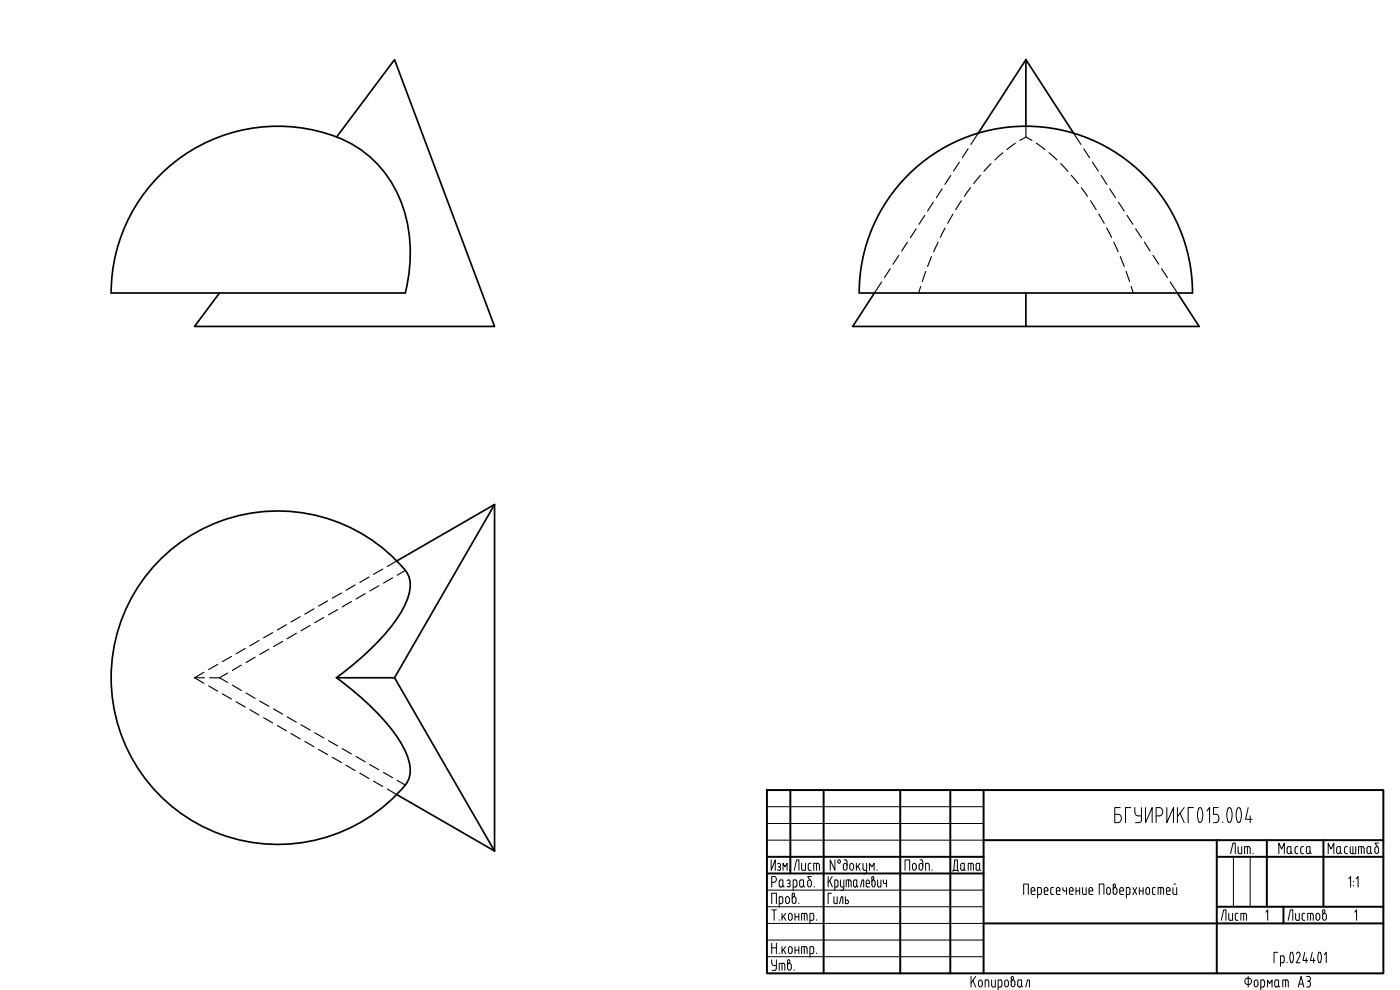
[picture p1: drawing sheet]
<svg xmlns="http://www.w3.org/2000/svg" width="420mm" height="297mm" viewBox="0 0 420 297" stroke-linecap="round" stroke-linejoin="round" font-family="sans-serif">
<defs><g id="words">
<text font-size="7.1" x="285" y="262.8">Дата</text>
<g font-size="6.6">
<text x="382.8" y="257.5">Масса</text>
<text x="397.6" y="257.5">Масштаб</text>
<text x="237.4" y="262.5">Лист</text>
<text x="365.5" y="277.3">Лист</text>
<text x="388.8" y="297.4">A3</text>
</g>
</g></defs>
<g fill="none" stroke="#000" stroke-width=".51">
<path d="M307.9 17.9l14.3 22.1M307.9 17.9v20M307.9 17.9l-14.4 22.1M101 41.1l17.4-23.2 30 80h-90l7.5-10M33.4 87.9h88.3M33.4 87.9a49.9 49.9 0 0 1 71.7-44.9 35.6 35.6 0 0 1 17.9 29.6 49.6 49.6 0 0 1-1.4 15.3M257.9 87.9a50 50 0 0 1 50-50 50 50 0 0 1 50 50M257.9 87.9h100M262.4 87.9l-6.5 10h52M307.9 87.9v10h52l-6.5-10M148.4 151.4l-30 52M47.2 168.8a49.9 49.9 0 0 1 75.1 3.3 9.5 9.5 0 0 1-.5 8.7 53.1 53.1 0 0 1-14 17l-6.8 5.5a69.2 69.2 0 0 1 20.1 21 12.5 12.5 0 0 1 1.6 9.3 16.2 16.2 0 0 1-4.6 5.7 50 50 0 0 1-70-.5 50 50 0 0 1-.9-70z"/>
<path d="M119.1 168.3l29.3-16.9v103.9M101 203.4h17.4l30 51.9M119.1 238.4l29.3 16.9"/>
</g>
<g fill="none" stroke="#000" stroke-width=".34">
<path d="M307.9 37.9v3.2M282.7 56.7l-1.7 2.6M285.3 52.6l-1.7 2.7M287.9 48.7l-1.7 2.6M290.5 44.6l-1.7 2.7M291.3 56.3l-1.9 2.6M293.5 40l-2.1 3.3M294.3 52.6l-2.1 2.5M297.4 49.1l-2.1 2.3M300.9 45.8l-2.3 2.2M304.7 43l-2.5 1.9M307.9 41.1l1.8 1"/>
<path d="M307.9 41.1l-1.8 1M311 43l2.6 1.9M314.8 45.8l2.4 2.2M318.3 49.1l2.2 2.3M321.5 52.6l2.1 2.5M322.2 40l2.2 3.3M324.5 56.3l1.8 2.6M325.2 44.6l1.8 2.7M327.9 48.7l1.7 2.6M330.5 52.6l1.7 2.7M333 56.7l1.8 2.6M269.7 76.6l-1.7 2.7"/>
<path d="M272.3 72.6l-1.7 2.7M275 68.7l-1.8 2.6M277.5 64.6l-1.7 2.7M279.6 77l-1.2 3M280.1 60.6l-1.7 2.7M281.5 72.7l-1.3 2.9M283.6 68.4l-1.4 2.8M286 64.2l-1.6 2.8M288.5 60.2l-1.7 2.7M327.3 60.2l1.7 2.7M329.8 64.2l1.6 2.8M332.1 68.4l1.5 2.8"/>
<path d="M334.3 72.7l1.3 2.9M335.7 60.6l1.7 2.7M336.2 77l1.2 3M338.2 64.6l1.8 2.7M340.8 68.7l1.8 2.6M343.5 72.6l1.6 2.7M346 76.6l1.8 2.7M264.6 84.6l-2.2 3.3M267.2 80.6l-1.8 2.7M276.3 86l-.6 1.9M277.8 81.4l-1 3M337.9 81.4l1.1 3"/>
<path d="M339.5 86l.6 1.9M348.6 80.6l1.8 2.7M351.2 84.6l2.2 3.3M102.5 177.9l-2.8 1.6M106.6 175.5l-2.8 1.6M109.6 178.1l-2.8 1.6M110.7 173.1l-2.7 1.6M113.7 175.8l-2.7 1.5M114.9 170.8l-2.8 1.5M117.9 173.3l-2.8 1.6M119.1 168.3l-2.9 1.7M121.7 171.1l-2.5 1.5"/>
<path d="M65.4 199.3l-2.8 1.6M69.5 197l-2.8 1.5M72.4 199.5l-2.7 1.7M73.6 194.5l-2.7 1.7M76.6 197.2l-2.8 1.6M77.7 192.2l-2.7 1.6M80.7 194.8l-2.8 1.6M81.8 189.8l-2.7 1.6M84.8 192.4l-2.7 1.6M86 187.4l-2.8 1.6M88.9 190l-2.7 1.6M90.1 185l-2.8 1.6"/>
<path d="M93.1 187.6l-2.8 1.7M94.2 182.7l-2.7 1.6M97.2 185.3l-2.8 1.5M98.3 180.3l-2.7 1.5M101.3 182.9l-2.7 1.6M105.5 180.5l-2.8 1.6M58.4 203.4h2.9M58.4 203.4l2.8 1.6M61.2 201.7l-2.8 1.7M62.6 205.8l2.8 1.6M62.9 203.4h3M65.9 203.4l2.4 1.4"/>
<path d="M66.7 208.2l2.8 1.5M68.3 202l-2.4 1.4M69.7 205.6l2.7 1.6M70.9 210.6l2.7 1.6M73.8 207.9l2.8 1.6M75 212.9l2.7 1.6M77.9 210.3l2.8 1.6M79.1 215.3l2.7 1.6M82.1 212.7l2.7 1.6M83.2 217.7l2.8 1.6M86.2 215.1l2.7 1.6M90.3 217.5l2.8 1.6"/>
<path d="M94.4 219.9l2.8 1.5M87.3 220.1l2.8 1.6M91.5 222.4l2.7 1.7M95.6 224.9l2.7 1.5M98.6 222.2l2.7 1.6M99.7 227.2l2.8 1.6M102.7 224.6l2.8 1.6M103.8 229.6l2.8 1.6M106.8 227l2.8 1.6M108 232l2.7 1.6M111 229.4l2.7 1.6M112.1 234.4l2.8 1.6"/>
<path d="M115.1 231.8l2.8 1.6M116.2 236.8l2.9 1.6M119.2 234.1l2.5 1.5"/>
</g>
<g fill="none" stroke="#000" stroke-width=".59">
<path d="M230.2 237.1h185v54.9h-185zM237.2 237.1v25M247.2 237.1v54.9M270.2 237.1v54.9M285.2 237.1v54.9M295.2 237.1v54.9M230.2 257.1h65M295.2 252.1h120M365.2 252.1v39.9M365.2 257.1h50M380.2 252.1v20M397.2 252.1v20"/>
<path d="M230.2 262.1h65M295.2 277.1h120M365.2 272.1h50M385.2 272.1v5"/>
</g>
<g fill="none" stroke="#000" stroke-width=".3">
<path d="M230.2 252.1h65M230.2 247.1h65M230.2 242h65M231.4 258v3.1l1.3-3.1v3.1M233.3 259.2a.54 .54 0 0 1 .9 .1 .54 .54 0 0 1-.3 .8M250.6 258v3.1l-1.4-3.1v3.1M253.1 259.7a.58 .58 0 0 1 .5-.7 .58 .58 0 0 1 .6 .7M253.1 259.7v.7M253.4 258h.4M253.8 258l.4 .5M254.2 258.5v1.9a.58 .58 0 0 1-.6 .7 .58 .58 0 0 1-.5-.7M256.2 259.7a.58 .58 0 0 0-.6-.7 .58 .58 0 0 0-.6 .7l.1 .7a.56 .56 0 0 0 .5 .7 .56 .56 0 0 0 .6-.7"/>
<path d="M256.2 259.7v.7M257 259v2.1M257.4 259.9l.7 1.2M258.1 259l-1.1 1.4M259 259v1.6l.4 .5M260.1 259v2.6M273.8 259.7a.58 .58 0 0 1 .6-.7 .58 .58 0 0 1 .6 .7v.7a.6 .6 0 0 1-.6 .7 .6 .6 0 0 1-.6-.7M273.9 259.7v.7M275.8 259.7a.58 .58 0 0 1 .6-.7 .58 .58 0 0 1 .5 .7M275.8 259.7v.7M276.1 258h.4M276.5 258l.4 .5"/>
<path d="M276.9 258.5v1.9a.58 .58 0 0 1-.5 .7 .58 .58 0 0 1-.6-.7M278.4 259l.4 .6M278.5 259h-.7v2.1M278.9 259.6v1.5M334.6 244.3h1M335.6 244.3a1.28 1.28 0 0 1 1 1.2 1.28 1.28 0 0 1-1 1.3M336.2 242.3h-1.6v4.5h1M339.4 242.3h-1.6v4.5M340.6 242.3a2.41 2.41 0 0 0 .4 2.3l1.6 .2M340.8 246.8h1.2M342.6 246l-.2 .6-.5 .2M342.6 242.3v3.8"/>
<path d="M343.8 242.3v4.5l2-4.5v4.5M347 244.8h1a1.28 1.28 0 0 0 1-1.2 1.28 1.28 0 0 0-1-1.3h-1v4.5M350.2 242.3v4.5l2-4.5v4.5M353.4 242.3v4.5M354.2 244l1.2 2.8M355.4 242.3l-2 2.8M358.2 242.3h-1.6v4.5M359.8 242.6l.4-.3 .3 .3M359.8 242.5a4.6 4.6 0 0 0 .2 4.3l.5-.3M360.6 242.5l.4 1.7-.4 2.3M362.2 243.3l.8-1v4.5M364.2 246.8h.8"/>
<path d="M365 244.3a.91 .91 0 0 1 .8 1M365.6 242.3h-1.4v2h.8M365.8 245.8a.91 .91 0 0 1-.8 1M365.8 245.3v.5M367 246.6v.2M368.6 242.6l.4-.3 .3 .3M368.6 242.5a4.6 4.6 0 0 0 .2 4.3h.2a3.1 3.1 0 0 0 .6-3.7l-.2-.6M369.3 256.1l.7-3.1h.7v3.1M370.2 257.1v15M371.4 242.6l.4-.3 .3 .3M371.4 242.5a4.6 4.6 0 0 0 .2 4.3h.2a3.1 3.1 0 0 0 .6-3.7l-.2-.6M371.6 255.6l.4 .5"/>
<path d="M371.6 254v1.6M372.7 254v2.1h-.7M374.4 254v2.1M374.6 242.3l-.8 3.5h2M375.2 254.6l-.4-.6h-1.3v2.1M375.2 244.8v2M375.2 254.6v1.5M375.2 257.1v15M376 256v.1M230.2 277.1h65M230.2 272.1h65M230.2 267.1h65"/>
<path d="M231.6 271.1v-3.1h1.4v3.1M231.6 264.7h.7M231.6 273h1.4M232.3 263a.89 .89 0 0 1 .7 .8 .89 .89 0 0 1-.7 .9M232.3 263h-.7v3.1M232.3 273v3.1M233.3 260.9l.5 .2M233.6 260.1h.3M233.8 271.1h.7l.4-.2v-1.4l-.2-.4h-.9v3.1M233.8 276v.1M233.9 260.1l.3 .5-.3 .5M234 264.1l1-.1v1.6l-.5 .5a.51 .51 0 0 1-.7-.5z"/>
<path d="M234.7 274.1v2M235 265.6l.4 .5M235 261.1v-2.1l.6 1.1 .6-1.1v2.1M235.1 274.9l.7 1.2M235.8 269.7a.58 .58 0 0 1 .5-.7 .58 .58 0 0 1 .6 .7M235.8 270.4a.58 .58 0 0 0 .5 .7 .58 .58 0 0 0 .6-.7M235.8 269.7v.8M235.8 274.1l-1.1 1.3M236.2 265.9l.6 .2M236.5 265.1h.3M236.6 274.7a.58 .58 0 0 1 .6-.7 .58 .58 0 0 1 .5 .7M236.6 274.7v.7"/>
<path d="M236.7 264l.5 .5-.5 .6 .4 .2v.6l-.4 .2M236.9 269.7v.8M237.7 269.7a.58 .58 0 0 1 .6-.7 .58 .58 0 0 1 .6 .7v.8M237.7 270.4a.58 .58 0 0 0 .6 .7 .58 .58 0 0 0 .6-.7M237.7 268.4v2.1M237.7 268.4a.38 .38 0 0 1 .5-.4 .38 .38 0 0 1 .2 .6l-.4 .6M237.7 274.7v.7a.58 .58 0 0 1-.5 .7 .58 .58 0 0 1-.6-.7M238.6 274.1v2M238.6 275.1h1.1M238.8 264h-.8v3.2M239.1 265.6l-.2 .5h-.9M239.2 264.6v1"/>
<path d="M239.7 271v.1M239.7 274.1v2M240 264.6l.2 1.5h.7l.2-.5M240.4 264h.7v1.6l.4 .5M241.4 274.1v2M241.8 274l.4 .5M241.8 274.1h-1.2v2M242.2 274.6v1.5M242.4 264.7v.8M243.5 264.7v.7a.58 .58 0 0 1-.6 .7 .58 .58 0 0 1-.5-.7M243.8 274l.4 .5M243.8 274.1h-.7v3.1"/>
<path d="M244.2 275.6l-.2 .5h-.9M244.2 274.6v1M244.3 266v.1M245 276v.1M248.5 263v3.1M249 264.2l.8 1.9M249.5 268h-1v3.1M249.8 263l-1.3 1.9M250.3 269.1v1.5M250.5 266.1h.8l.2-.5-.1-1.3-.3-.3h-.6v3.2M251.2 269.1v2h-.8l-.2-.5M252 271.1l.5-2h.4v2"/>
<path d="M252.2 264v1.6l.4 .5M252.6 266.1h.6M253.2 264l-.1 2.9-.8 .3M253.7 269.1v2h.8l.1-.5-.1-.5h-.8M254.7 264v2.1M255.4 264.5l-.3-.5h-1.1v2.1M255.4 264.6v1.5M256.3 264.1l.8-.1v1.6l-.3 .5-.6-.2zM257.1 265.6l.4 .5M258.2 266.1l.5-2.1h.5v2.1M259.1 262.2h.6M259.4 261.1h.7"/>
<path d="M259.9 265.6l.2 .5h.8M259.9 264.7a.52 .52 0 0 1 .5-.7 .52 .52 0 0 1 .5 .7M260 264.7v.9M260.1 261.6l-.4 .6M260.9 261.1v-2.1l.8 1.1 .6-1.1v2.1M260.9 264.7v.4h-.9M261.6 263.4l.1-.3 .4-.1 .1 .7M261.7 264.7a.52 .52 0 0 1 .4-.7 .52 .52 0 0 1 .5 .7M261.7 263.4v2a.52 .52 0 0 0 .4 .7 .52 .52 0 0 0 .5-.7v-.7M262.2 263.7l-.3 .5M263.2 261v.1M263.4 264v1.6"/>
<path d="M264.4 264v2.1h-.9l-.1-.5M265.1 264l.2 1 .8 .1M266.1 264v2.1M271.6 261.1v-3.1h1.4v3.1M279.7 261v.1M307.2 268.4v-3.2h1.4v3.2M309.4 267a.58 .58 0 0 1 .6-.7 .58 .58 0 0 1 .6 .7M309.5 267l.2 1.3 .9 .1M310.6 267v.3h-1.1M312.5 266.8l-.2-.5h-.9v3.1M312.5 267.9l-.2 .4-.9 .1M312.5 266.8v1.1"/>
<path d="M313.4 267a.65 .65 0 0 1 .8-.7 .65 .65 0 0 1 .3 1h-1.1M313.4 267v1.1l.4 .3M313.8 268.4h.7M315.7 266.3l-.4 .5 .1 1.3 .3 .3M315.8 268.4h.4M315.8 266.3h.4M317 267a.65 .65 0 0 1 .8-.7 .65 .65 0 0 1 .3 1h-1.1M317 267l.2 1.3 .9 .1M319 266.3l.2 .9 .9 .1M320.1 266.3v2.1M320.9 267.3h1.2a.64 .64 0 0 0-.4-1 .64 .64 0 0 0-.8 .7l.2 1.3 1 .1M322.9 267.3h1.1"/>
<path d="M322.9 266.3v2.1M324 266.3v2.1M324.9 266.3v1.6l.4 .5M326 266.3v2.1h-.7M326.8 267a.58 .58 0 0 1 .5-.7 .58 .58 0 0 1 .6 .7l.1 .3h-1.2M326.8 267l.1 1.1 .3 .3M327.2 268.4h.8M329.9 268.4v-3.2h1.4v3.2M332.1 267a.58 .58 0 0 1 .6-.7 .58 .58 0 0 1 .5 .7v.7a.58 .58 0 0 1-.5 .7 .58 .58 0 0 1-.6-.7M332.1 267v.7M334.1 267a.58 .58 0 0 1 .5-.7 .58 .58 0 0 1 .6 .7v.7a.6 .6 0 0 1-.6 .7 .6 .6 0 0 1-.5-.7M334.1 265.6a.38 .38 0 0 1 .4-.4 .38 .38 0 0 1 .3 .6l-.5 .6"/>
<path d="M334.1 265.7v2M336 267.3h1.2a.64 .64 0 0 0-.3-1 .64 .64 0 0 0-.9 .7l.1 1.1 .3 .3M336.5 268.4h.7M339.1 266.8l-.2-.5h-.9v3.1M339.1 267.9l-.2 .4-.9 .1M339.1 266.8v1.1M340 266.3l1.1 2.1M341.1 266.3l-1.1 2.1M341.9 267.3h1.2M341.9 266.3v2.1M343.1 266.3v2.1M343.9 267a.58 .58 0 0 1 .5-.7 .58 .58 0 0 1 .6 .7v.7a.58 .58 0 0 1-.6 .7 .58 .58 0 0 1-.5-.7"/>
<path d="M343.9 267v.7M346.7 266.3h-.6l-.2 .5v1.3l.8 .3M348.4 266.3v2.1M348.8 266.3l.3 .2 .1 1.9M348.8 266.3h-1.2v2.1M350 267a.58 .58 0 0 1 .6-.7 .58 .58 0 0 1 .6 .7M350.1 267l.2 1.3 .9 .1M351.2 267v.3h-1.1M352 266.3v1.6l.4 .5h.7v-2.1M352.3 265.2h.5M379.9 273.7l.5-.7v3.1M386.6 276.1l.7-3.1h.7v3.1"/>
<path d="M388.8 274.1v1.5M389.9 274.1v2h-.9l-.2-.5M390.8 275.6l.2 .5h.6M391.2 274l-.4 .3v1.3M391.2 274.1h.4M393.3 274.1v2M393.7 274l.4 .5M393.7 274.1h-1.2v2M394.1 274.6v1.5M394.9 274.7a.58 .58 0 0 1 .6-.7 .58 .58 0 0 1 .6 .7M395 274.7l-.1 .7a.58 .58 0 0 0 .6 .7 .58 .58 0 0 0 .6-.7M396.1 274.7v.7"/>
<path d="M396.9 274.7a.58 .58 0 0 1 .6-.7 .58 .58 0 0 1 .6 .7M396.9 273.4a.38 .38 0 0 1 .5-.4 .38 .38 0 0 1 .2 .5l-.1 .2M397 273.4v2M397.6 273.8l-.4 .4M398.1 274.7v.7a.58 .58 0 0 1-.6 .7 .58 .58 0 0 1-.6-.7M404.8 263.7l.5-.7v3.1M406.2 264.4v.2M406.2 265.6v.2M406.6 273.7l.5-.7v3.1M407 263.7l.6-.7v3.1M230.2 287h65M230.2 282.1h65"/>
<path d="M231.6 288v.8a.8 .8 0 0 0 .7 .9M231.6 283v3.1M231.6 284.4h1.4M231.7 291.2h.9M232.3 289.7h.7M233 290.6l-.4 .5M233 283v3.1M233 288v2.6M233.8 285.9v.2M234.7 284v2.1M234.7 289v2.2M235.1 289l.3 .3 .1 1.9"/>
<path d="M235.1 289h-1.3v2.2M235.1 284.9l.7 1.2M235.8 284l-1.1 1.4M236.6 284.7a.58 .58 0 0 1 .6-.7 .58 .58 0 0 1 .5 .7v.7a.58 .58 0 0 1-.5 .7 .58 .58 0 0 1-.6-.7M236.6 284.7v.7M237 288.7a.39 .39 0 0 0-.1-.7 .39 .39 0 0 0-.6 .4v2a.58 .58 0 0 0 .6 .7 .58 .58 0 0 0 .6-.7v-.7a.58 .58 0 0 0-.6-.7 .58 .58 0 0 0-.6 .7M237 288.7l-.4 .5M238.3 290.9v.3M238.6 284v2.1M238.6 285.1h1.1M239.7 284v2.1M241.4 284v2.1"/>
<path d="M241.8 284l.4 .5M241.8 284h-1.2v2.1M242.2 284.6v1.5M243.8 284l.4 .5M243.8 284h-.7v3.2M244.2 285.6l-.2 .4-.9 .1M244.2 284.6v1M245 285.9v.2M291.4 293v3.1M292 294.2l.8 1.9M292.8 293l-1.4 1.9M293.7 294.7a.58 .58 0 0 1 .5-.7 .58 .58 0 0 1 .6 .7"/>
<path d="M293.7 295.4a.58 .58 0 0 0 .5 .7 .58 .58 0 0 0 .6-.7M293.7 294.8v.6M294.8 294.8v.6M296.3 294l.4 .5M296.3 294h-.6v2.1M296.8 294.5v1.6M297.6 294l.1 1.8 .3 .3h.7v-2.1M300.2 294l.5 .5M300.3 294h-.7v3M300.7 295.6l-.2 .4-.9 .1M300.7 294.5v1.1M301.5 294.7a.58 .58 0 0 1 .6-.7 .58 .58 0 0 1 .5 .7"/>
<path d="M301.5 295.4a.58 .58 0 0 0 .6 .7 .58 .58 0 0 0 .5-.7M301.5 294.8v.6M302.6 294.8v.6M303.4 294.7a.58 .58 0 0 1 .6-.7 .58 .58 0 0 1 .6 .7M303.4 295.4a.58 .58 0 0 0 .6 .7 .58 .58 0 0 0 .6-.7M303.4 293.4a.38 .38 0 0 1 .5-.4 .38 .38 0 0 1 .2 .6l-.4 .6M303.5 293.4v2M304.6 294.8v.6M305.4 294.5l.1 1.3 .3 .3M305.8 294l-.4 .5M305.9 294h.7v1.6M305.9 296.1h.3"/>
<path d="M306.5 295.6l.4 .5M306.5 295.6l-.4 .5M307.8 296.1l.6-2.1h.5v2.1M374.4 295.4h.4M374.6 293v3.1M374.8 293.5a.97 .97 0 0 1 .8 .9 .97 .97 0 0 1-.8 1M374.8 293.5a.96 .96 0 0 0-1.2 .7 .96 .96 0 0 0 .8 1.2M376.4 294.7a.58 .58 0 0 1 .6-.7 .58 .58 0 0 1 .5 .7M376.4 295.4a.58 .58 0 0 0 .6 .7 .58 .58 0 0 0 .5-.7M376.4 294.8v.6M377.5 294.8v.6M378.4 296.1h.7"/>
<path d="M379.1 294l.4 .5M379.1 294h-.7v3M379.5 294.5l-.1 1.3-.3 .3M380.4 296.1v-2.1l.6 1.1 .8-1.1v2.1M382.6 294.5v1.3l.4 .3M383 294l-.4 .5M383 294h.7v1.6M383 296.1h.3M383.5 285.7h-1.1v3.2M383.7 295.6l-.4 .5M383.7 295.6l.4 .5M385.4 287.3l-.2-.5h-.9v3.1"/>
<path d="M385.4 288.3l-.2 .5-.9 .1M385.4 287.3v1.1M385.8 294v2.1M386.2 294l.4 .5M386.2 294h-1.2v2.1M386.2 288.7v.2M387.5 285.7h.1a2.49 2.49 0 0 1 0 3.2 2.83 2.83 0 0 1-.1-3.2zM389.1 286.2a.61 .61 0 0 1 .8-.4 .61 .61 0 0 1 .2 1l-1.1 2.1h1.2M391.6 285.7l-.6 2.5h1.4M392 287.5v1.4M393.8 285.7l-.5 2.5h1.4M394.3 287.5v1.4"/>
<path d="M396.3 285.9l.3 1.4-.3 1.4M396.3 285.9l-.3-.2a2.49 2.49 0 0 0 0 3.2l.3-.2M397.5 286.5l.5-.8v3.2"/>
<circle cx="251.7" cy="258.5" r=".48"/>
</g>
<use href="#words"/>
</svg>
